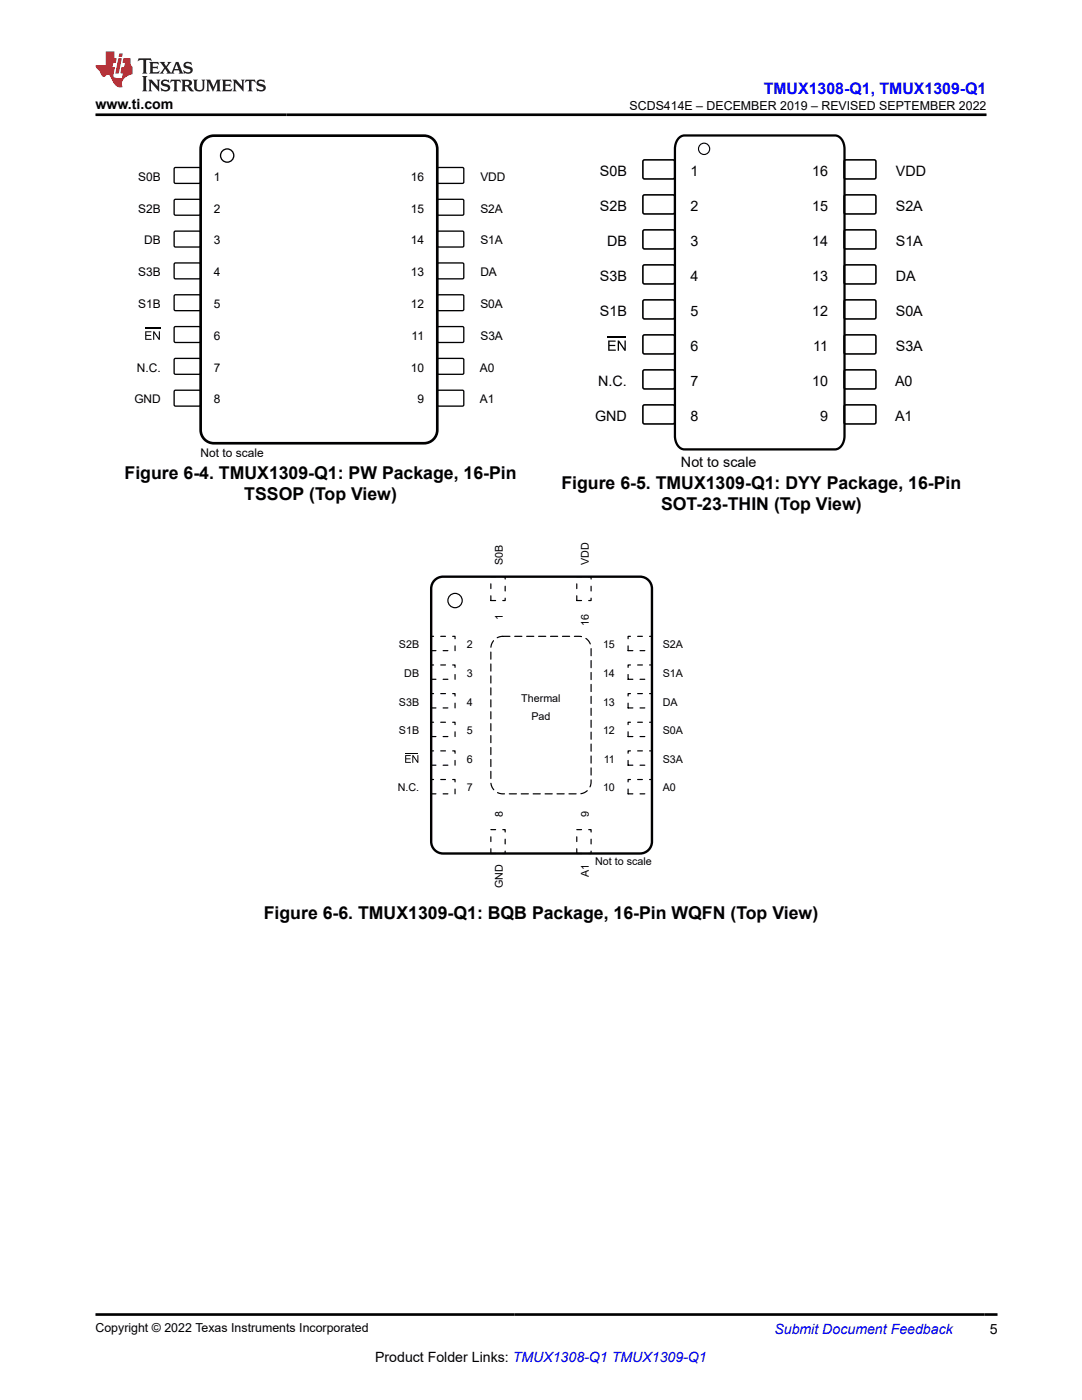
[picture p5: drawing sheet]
<svg xmlns="http://www.w3.org/2000/svg" width="216mm" height="279mm" viewBox="0 0 216 279" stroke-linecap="round" stroke-linejoin="round" font-family="sans-serif">
<defs><g id="words">
<g font-size="3.5">
<text x="24.9" y="95.6">Figure 6-4. TMUX1309-Q1: PW Package, 16-Pin</text>
<text x="48.8" y="99.8">TSSOP (Top View)</text>
<text x="112" y="97.5">Figure 6-5. TMUX1309-Q1: DYY Package, 16-Pin</text>
<text x="131.9" y="101.7">SOT-23-THIN (Top View)</text>
<text x="52.6" y="183.3">Figure 6-6. TMUX1309-Q1: BQB Package, 16-Pin WQFN (Top View)</text>
</g>
<text font-size="3.2" fill="#00f" x="152.4" y="18.7">TMUX1308-Q1, TMUX1309-Q1</text>
<g font-size="2.9">
<text x="119.7" y="35.1">S0B</text>
<text x="137.8" y="35.1">1</text>
<text x="162.1" y="35.1">16</text>
<text x="178.7" y="35.1">VDD</text>
<text x="119.7" y="42.1">S2B</text>
<text x="137.8" y="42.1">2</text>
<text x="162.1" y="42.1">15</text>
<text x="178.7" y="42.1">S2A</text>
<text x="121.1" y="49">DB</text>
<text x="137.8" y="49">3</text>
<text x="162.1" y="49">14</text>
<text x="178.7" y="49">S1A</text>
<text x="119.7" y="56">S3B</text>
<text x="137.8" y="56">4</text>
<text x="162.1" y="56">13</text>
<text x="178.7" y="56">DA</text>
<text x="119.7" y="63">S1B</text>
<text x="137.8" y="63">5</text>
<text x="162.1" y="63">12</text>
<text x="178.7" y="63">S0A</text>
<text x="137.8" y="70">6</text>
<text x="162.3" y="70">11</text>
<text x="178.7" y="70">S3A</text>
<text x="119.4" y="77">N.C.</text>
<text x="137.8" y="77">7</text>
<text x="162.1" y="77">10</text>
<text x="178.6" y="77">A0</text>
<text x="118.8" y="84">GND</text>
<text x="137.8" y="84">8</text>
<text x="163.7" y="84">9</text>
<text x="178.6" y="84">A1</text>
<text x="135.9" y="93.1">Not to scale</text>
</g>
<g font-size="2.8">
<text x="19" y="21.8">www.ti.com</text>
<text x="197.5" y="266.1">5</text>
<text x="74.9" y="271.7">Product Folder Links: TMUX1308-Q1 TMUX1309-Q1</text>
</g>
<text font-size="2.8" fill="#00f" x="154.5" y="266.2">Submit Document Feedback</text>
<g font-size="2.5">
<text x="125.6" y="21.9">SCDS414E – DECEMBER 2019 – REVISED SEPTEMBER 2022</text>
<text x="19" y="265.9">Copyright © 2022 Texas Instruments Incorporated</text>
</g>
<g font-size="2.4">
<text x="27.6" y="36.1">S0B</text>
<text x="42.7" y="36.1">1</text>
<text x="82" y="36.1">16</text>
<text x="95.9" y="36.1">VDD</text>
<text x="27.6" y="42.4">S2B</text>
<text x="42.7" y="42.4">2</text>
<text x="82" y="42.4">15</text>
<text x="95.9" y="42.4">S2A</text>
<text x="28.8" y="48.8">DB</text>
<text x="42.7" y="48.8">3</text>
<text x="82" y="48.8">14</text>
<text x="95.9" y="48.8">S1A</text>
<text x="27.6" y="55.1">S3B</text>
<text x="42.7" y="55.1">4</text>
<text x="82" y="55.1">13</text>
<text x="95.9" y="55.1">DA</text>
<text x="27.6" y="61.5">S1B</text>
<text x="42.7" y="61.5">5</text>
<text x="82" y="61.5">12</text>
<text x="95.9" y="61.5">S0A</text>
<text x="42.7" y="67.8">6</text>
<text x="82.1" y="67.8">11</text>
<text x="95.9" y="67.8">S3A</text>
<text x="27.3" y="74.2">N.C.</text>
<text x="42.7" y="74.2">7</text>
<text x="82" y="74.2">10</text>
<text x="95.7" y="74.2">A0</text>
<text x="26.8" y="80.5">GND</text>
<text x="42.7" y="80.5">8</text>
<text x="83.3" y="80.5">9</text>
<text x="95.7" y="80.5">A1</text>
<text x="40" y="91.1">Not to scale</text>
</g>
<g font-size="2.1">
<text x="100.3" y="112.7" transform="rotate(-90 100.3 112.7)">S0B</text>
<text x="117.5" y="112.7" transform="rotate(-90 117.5 112.7)">VDD</text>
<text x="100.3" y="123.7" transform="rotate(-90 100.3 123.7)">1</text>
<text x="117.5" y="124.9" transform="rotate(-90 117.5 124.9)">16</text>
<text x="79.6" y="129.4">S2B</text>
<text x="93.2" y="129.4">2</text>
<text x="120.3" y="129.4">15</text>
<text x="132.2" y="129.4">S2A</text>
<text x="80.7" y="135.1">DB</text>
<text x="93.2" y="135.1">3</text>
<text x="120.3" y="135.1">14</text>
<text x="132.2" y="135.1">S1A</text>
<text x="79.6" y="140.8">S3B</text>
<text x="93.2" y="140.8">4</text>
<text x="104" y="140.1">Thermal</text>
<text x="106" y="143.7">Pad</text>
<text x="120.3" y="140.8">13</text>
<text x="132.2" y="140.8">DA</text>
<text x="79.6" y="146.5">S1B</text>
<text x="93.2" y="146.5">5</text>
<text x="120.3" y="146.5">12</text>
<text x="132.2" y="146.5">S0A</text>
<text x="93.2" y="152.2">6</text>
<text x="120.5" y="152.2">11</text>
<text x="132.2" y="152.2">S3A</text>
<text x="79.4" y="158">N.C.</text>
<text x="93.2" y="158">7</text>
<text x="120.3" y="158">10</text>
<text x="132.2" y="158">A0</text>
<text x="100.3" y="163" transform="rotate(-90 100.3 163)">8</text>
<text x="117.5" y="163" transform="rotate(-90 117.5 163)">9</text>
<text x="118.8" y="172.7">Not to scale</text>
<text x="100.3" y="177.2" transform="rotate(-90 100.3 177.2)">GND</text>
<text x="117.5" y="175.1" transform="rotate(-90 117.5 175.1)">A1</text>
</g>
</g></defs>
<path d="M34.9 33.5h5l.1 .2v2.8l-.2 .1h-4.9l-.2-.3v-2.6z" fill="none" stroke="#000" stroke-width=".26"/>
<path d="M87.4 33.5h5l.1 .2v2.8l-.2 .1h-4.9l-.1-.3v-2.6z" fill="#fff"/>
<path d="M87.4 33.5h5l.1 .2v2.8l-.2 .1h-4.9l-.1-.3v-2.6z" fill="none" stroke="#000" stroke-width=".26"/>
<path d="M34.9 39.8h5l.1 .2v2.8l-.2 .2-4.9-.1-.2-.2v-2.7z" fill="#fff"/>
<path d="M34.9 39.8h5l.1 .2v2.8l-.2 .2-4.9-.1-.2-.2v-2.7z" fill="none" stroke="#000" stroke-width=".26"/>
<path d="M87.4 39.8h5l.1 .2v2.8l-.2 .2-4.9-.1-.1-.2v-2.7z" fill="#fff"/>
<path d="M87.4 39.8h5l.1 .2v2.8l-.2 .2-4.9-.1-.1-.2v-2.7z" fill="none" stroke="#000" stroke-width=".26"/>
<path d="M34.9 46.2h5l.1 .2v2.8l-.2 .1h-4.9l-.2-.3v-2.6z" fill="#fff"/>
<path d="M34.9 46.2h5l.1 .2v2.8l-.2 .1h-4.9l-.2-.3v-2.6z" fill="none" stroke="#000" stroke-width=".26"/>
<path d="M87.4 46.2h5l.1 .2v2.8l-.2 .1h-4.9l-.1-.3v-2.6z" fill="#fff"/>
<path d="M87.4 46.2h5l.1 .2v2.8l-.2 .1h-4.9l-.1-.3v-2.6z" fill="none" stroke="#000" stroke-width=".26"/>
<path d="M34.9 52.5h5l.1 .2v2.8l-.2 .2-4.9-.1-.2-.2v-2.7z" fill="#fff"/>
<path d="M34.9 52.5h5l.1 .2v2.8l-.2 .2-4.9-.1-.2-.2v-2.7z" fill="none" stroke="#000" stroke-width=".26"/>
<path d="M87.4 52.5h5l.1 .2v2.8l-.2 .2-4.9-.1-.1-.2v-2.7z" fill="#fff"/>
<path d="M87.4 52.5h5l.1 .2v2.8l-.2 .2-4.9-.1-.1-.2v-2.7z" fill="none" stroke="#000" stroke-width=".26"/>
<path d="M34.9 58.9h5l.1 .2v2.8l-.2 .1h-4.9l-.2-.3v-2.6z" fill="#fff"/>
<path d="M34.9 58.9h5l.1 .2v2.8l-.2 .1h-4.9l-.2-.3v-2.6z" fill="none" stroke="#000" stroke-width=".26"/>
<path d="M87.3 59l.2-.2 4.9 .1 .1 .2v2.8l-.2 .1h-4.9l-.1-.3z" fill="#fff"/>
<path d="M87.3 59l.2-.2 4.9 .1 .1 .2v2.8l-.2 .1h-4.9l-.1-.3z" fill="none" stroke="#000" stroke-width=".26"/>
<path d="M34.9 65.2h5l.1 .2v2.8l-.2 .2-4.9-.1-.2-.2v-2.7z" fill="#fff"/>
<path d="M34.9 65.2h5l.1 .2v2.8l-.2 .2-4.9-.1-.2-.2v-2.7z" fill="none" stroke="#000" stroke-width=".26"/>
<path d="M29 66.1v1.7h1.2v-.2h-1v-.6h.9v-.2h-.9v-.5h1v-.2zM30.6 66.1v1.7h.2v-1.3l.9 1.3h.2v-1.7h-.2v1.4l-.9-1.4z" fill="#000"/>
<path d="M87.3 65.3l.2-.1h4.9l.1 .2v2.8l-.2 .2-4.9-.1-.1-.2z" fill="#fff"/>
<path d="M87.3 65.3l.2-.1h4.9l.1 .2v2.8l-.2 .2-4.9-.1-.1-.2z" fill="none" stroke="#000" stroke-width=".26"/>
<path d="M34.9 71.6h5l.1 .2v2.8l-.2 .1h-4.9l-.2-.3v-2.6z" fill="#fff"/>
<path d="M34.9 71.6h5l.1 .2v2.8l-.2 .1h-4.9l-.2-.3v-2.6z" fill="none" stroke="#000" stroke-width=".26"/>
<path d="M87.3 71.7l.2-.2 4.9 .1 .1 .2v2.8l-.2 .1h-4.9l-.1-.3z" fill="#fff"/>
<path d="M87.3 71.7l.2-.2 4.9 .1 .1 .2v2.8l-.2 .1h-4.9l-.1-.3z" fill="none" stroke="#000" stroke-width=".26"/>
<path d="M34.9 77.9h5l.1 .2v2.8l-.2 .2-4.9-.1-.2-.2v-2.7z" fill="#fff"/>
<path d="M34.9 77.9h5l.1 .2v2.8l-.2 .2-4.9-.1-.2-.2v-2.7z" fill="none" stroke="#000" stroke-width=".26"/>
<path d="M87.3 78l.2-.1h4.9l.1 .2v2.8l-.2 .2-4.9-.1-.1-.2z" fill="#fff"/>
<g fill="none" stroke="#000" stroke-width=".26">
<path d="M87.3 78l.2-.1h4.9l.1 .2v2.8l-.2 .2-4.9-.1-.1-.2z"/>
<circle cx="45.3" cy="31" r="1.32"/>
</g>
<path d="M41 27.7l1.1-.6h.6h41.9a2.64 2.64 0 0 1 2.7 2.6v56.1a2.64 2.64 0 0 1-2.7 2.7h-41.9a2.64 2.64 0 0 1-2.7-2.7v-56.1a2.64 2.64 0 0 1 1-2z" fill="none" stroke="#000" stroke-width=".53"/>
<path d="M28.9 65.5h3.1" fill="none" stroke="#000" stroke-width=".21"/>
<path d="M128.4 31.9h6.1l.1 .3v3.4l-.3 .1h-5.9l-.1-.3v-3.2z" fill="#fff"/>
<path d="M128.4 31.9h6.1l.1 .3v3.4l-.3 .1h-5.9l-.1-.3v-3.2z" fill="none" stroke="#000" stroke-width=".32"/>
<path d="M168.5 32.1l.2-.2h5.9l.2 .3-.1 3.4-.2 .1h-5.9l-.2-.3z" fill="#fff"/>
<path d="M168.5 32.1l.2-.2h5.9l.2 .3-.1 3.4-.2 .1h-5.9l-.2-.3z" fill="none" stroke="#000" stroke-width=".32"/>
<path d="M128.4 38.9h6.1l.1 .3v3.3l-.3 .2h-5.9l-.1-.3v-3.2z" fill="#fff"/>
<path d="M128.4 38.9h6.1l.1 .3v3.3l-.3 .2h-5.9l-.1-.3v-3.2z" fill="none" stroke="#000" stroke-width=".32"/>
<path d="M168.5 39l.2-.1h5.9l.2 .3-.1 3.3-.2 .2h-5.9l-.2-.3z" fill="#fff"/>
<path d="M168.5 39l.2-.1h5.9l.2 .3-.1 3.3-.2 .2h-5.9l-.2-.3z" fill="none" stroke="#000" stroke-width=".32"/>
<path d="M128.4 45.9h6.1l.1 .3v3.3l-.3 .2-5.9-.1-.1-.2v-3.2z" fill="#fff"/>
<path d="M128.4 45.9h6.1l.1 .3v3.3l-.3 .2-5.9-.1-.1-.2v-3.2z" fill="none" stroke="#000" stroke-width=".32"/>
<path d="M168.5 46l.2-.1h5.9l.2 .3-.1 3.3-.2 .2-5.9-.1-.2-.2z" fill="#fff"/>
<path d="M168.5 46l.2-.1h5.9l.2 .3-.1 3.3-.2 .2-5.9-.1-.2-.2z" fill="none" stroke="#000" stroke-width=".32"/>
<path d="M128.4 52.9h6.1l.1 .3v3.3l-.3 .2-5.9-.1-.1-.2v-3.2z" fill="#fff"/>
<path d="M128.4 52.9h6.1l.1 .3v3.3l-.3 .2-5.9-.1-.1-.2v-3.2z" fill="none" stroke="#000" stroke-width=".32"/>
<path d="M168.6 52.9h6l.2 .3-.1 3.3-.2 .2-5.9-.1-.2-.2v-3.2z" fill="#fff"/>
<path d="M168.6 52.9h6l.2 .3-.1 3.3-.2 .2-5.9-.1-.2-.2v-3.2z" fill="none" stroke="#000" stroke-width=".32"/>
<path d="M128.4 59.9h6.1l.1 .3v3.3l-.3 .2-5.9-.1-.1-.3v-3.1z" fill="#fff"/>
<path d="M128.4 59.9h6.1l.1 .3v3.3l-.3 .2-5.9-.1-.1-.3v-3.1z" fill="none" stroke="#000" stroke-width=".32"/>
<path d="M168.6 59.9h6l.2 .3-.1 3.3-.2 .2-5.9-.1-.2-.3v-3.1z" fill="#fff"/>
<path d="M168.6 59.9h6l.2 .3-.1 3.3-.2 .2-5.9-.1-.2-.3v-3.1z" fill="none" stroke="#000" stroke-width=".32"/>
<path d="M128.4 66.9h6.1l.1 .2v3.4l-.3 .1h-5.9l-.1-.3v-3.2z" fill="#fff"/>
<path d="M128.4 66.9h6.1l.1 .2v3.4l-.3 .1h-5.9l-.1-.3v-3.2z" fill="none" stroke="#000" stroke-width=".32"/>
<path d="M121.4 68v2h1.5v-.2h-1.3v-.7h1.2v-.3h-1.2v-.6h1.2v-.2zM123.3 68v2h.2v-1.6l1.1 1.6h.3v-2h-.3v1.6l-1.1-1.6z" fill="#000"/>
<path d="M168.6 66.9h6l.2 .2-.1 3.4-.2 .1h-5.9l-.2-.3v-3.2z" fill="#fff"/>
<path d="M168.6 66.9h6l.2 .2-.1 3.4-.2 .1h-5.9l-.2-.3v-3.2z" fill="none" stroke="#000" stroke-width=".32"/>
<path d="M128.4 73.9h6.1l.1 .2v3.4l-.3 .1h-5.9l-.1-.3v-3.2z" fill="#fff"/>
<path d="M128.4 73.9h6.1l.1 .2v3.4l-.3 .1h-5.9l-.1-.3v-3.2z" fill="none" stroke="#000" stroke-width=".32"/>
<path d="M168.5 74l.2-.2 5.9 .1 .2 .2-.1 3.4-.2 .1h-5.9l-.2-.3z" fill="#fff"/>
<path d="M168.5 74l.2-.2 5.9 .1 .2 .2-.1 3.4-.2 .1h-5.9l-.2-.3z" fill="none" stroke="#000" stroke-width=".32"/>
<path d="M128.4 80.8h6.1l.1 .3v3.4l-.3 .1h-5.9l-.1-.3v-3.2z" fill="#fff"/>
<path d="M128.4 80.8h6.1l.1 .3v3.4l-.3 .1h-5.9l-.1-.3v-3.2z" fill="none" stroke="#000" stroke-width=".32"/>
<path d="M168.5 81l.2-.2h5.9l.2 .3-.1 3.4-.2 .1h-5.9l-.2-.3z" fill="#fff"/>
<path d="M168.5 81l.2-.2h5.9l.2 .3-.1 3.4-.2 .1h-5.9l-.2-.3z" fill="none" stroke="#000" stroke-width=".32"/>
<path d="M135.4 27.6l.7-.5 .5-.1h30a2.34 2.34 0 0 1 1.9 2.7v57.3a2.47 2.47 0 0 1-1.9 2.7h-30a2.34 2.34 0 0 1-1.9-2.7v-57.3a3.2 3.2 0 0 1 .7-2.1z" fill="none" stroke="#000" stroke-width=".45"/>
<path d="M121.3 67.4h3.7" fill="none" stroke="#000" stroke-width=".26"/>
<circle cx="140.5" cy="29.7" r="1.12" fill="none" stroke="#000" stroke-width=".22"/>
<path d="M98.5 127.9a2.37 2.37 0 0 1 1.8-.9h15.3a2.38 2.38 0 0 1 2.3 2.4v26.6a2.38 2.38 0 0 1-2.3 2.4h-15.3a2.38 2.38 0 0 1-2.4-2.4v-26.6l.1-.6z" fill="none" stroke="#000" stroke-width=".24" stroke-dasharray="1.4 1"/>
<path d="M86 127h4.8v2.9h-4.8z" fill="#fff"/>
<path d="M86 127h4.8v2.9h-4.8z" fill="none" stroke="#000" stroke-width=".24" stroke-dasharray="1 1.4"/>
<path d="M86 132.7h4.8v2.9h-4.8z" fill="#fff"/>
<path d="M86 132.7h4.8v2.9h-4.8z" fill="none" stroke="#000" stroke-width=".24" stroke-dasharray="1 1.4"/>
<path d="M86 138.4h4.8v2.9h-4.8z" fill="#fff"/>
<path d="M86 138.4h4.8v2.9h-4.8z" fill="none" stroke="#000" stroke-width=".24" stroke-dasharray="1 1.4"/>
<path d="M86 144.1h4.8v2.9h-4.8z" fill="#fff"/>
<path d="M86 144.1h4.8v2.9h-4.8z" fill="none" stroke="#000" stroke-width=".24" stroke-dasharray="1 1.4"/>
<path d="M86 149.9h4.8v2.8h-4.8z" fill="#fff"/>
<path d="M86 149.9h4.8v2.8h-4.8z" fill="none" stroke="#000" stroke-width=".24" stroke-dasharray="1 1.4"/>
<path d="M80.8 150.7v1.5h1.2v-.1h-1v-.6h.9v-.1h-.9v-.5h1v-.2zM82.3 150.7v1.5h.2v-1.2l.8 1.2h.2v-1.5h-.2v1.2l-.8-1.2z" fill="#000"/>
<path d="M86 155.6h4.8v2.8h-4.8z" fill="#fff"/>
<path d="M86 155.6h4.8v2.8h-4.8z" fill="none" stroke="#000" stroke-width=".24" stroke-dasharray="1 1.4"/>
<path d="M97.9 165.6h2.9v4.7h-2.9z" fill="#fff"/>
<path d="M97.9 165.6h2.9v4.7h-2.9z" fill="none" stroke="#000" stroke-width=".24" stroke-dasharray="1 1.4"/>
<path d="M115.1 165.6h2.8v4.7h-2.8z" fill="#fff"/>
<path d="M115.1 165.6h2.8v4.7h-2.8z" fill="none" stroke="#000" stroke-width=".24" stroke-dasharray="1 1.4"/>
<path d="M125.3 155.6h4.8v2.8h-4.8z" fill="#fff"/>
<path d="M125.3 155.6h4.8v2.8h-4.8z" fill="none" stroke="#000" stroke-width=".24" stroke-dasharray="1 1.4"/>
<path d="M125.3 149.9h4.8v2.8h-4.8z" fill="#fff"/>
<path d="M125.3 149.9h4.8v2.8h-4.8z" fill="none" stroke="#000" stroke-width=".24" stroke-dasharray="1 1.4"/>
<path d="M125.3 144.1h4.8v2.9h-4.8z" fill="#fff"/>
<path d="M125.3 144.1h4.8v2.9h-4.8z" fill="none" stroke="#000" stroke-width=".24" stroke-dasharray="1 1.4"/>
<path d="M125.3 138.4h4.8v2.9h-4.8z" fill="#fff"/>
<path d="M125.3 138.4h4.8v2.9h-4.8z" fill="none" stroke="#000" stroke-width=".24" stroke-dasharray="1 1.4"/>
<path d="M125.3 132.7h4.8v2.9h-4.8z" fill="#fff"/>
<path d="M125.3 132.7h4.8v2.9h-4.8z" fill="none" stroke="#000" stroke-width=".24" stroke-dasharray="1 1.4"/>
<path d="M125.3 127h4.8v2.9h-4.8z" fill="#fff"/>
<path d="M125.3 127h4.8v2.9h-4.8z" fill="none" stroke="#000" stroke-width=".24" stroke-dasharray="1 1.4"/>
<path d="M115.1 115.1h2.8v4.8h-2.8z" fill="#fff"/>
<path d="M115.1 115.1h2.8v4.8h-2.8z" fill="none" stroke="#000" stroke-width=".24" stroke-dasharray="1 1.4"/>
<path d="M97.9 115.1h2.9v4.8h-2.9z" fill="#fff"/>
<path d="M97.9 115.1h2.9v4.8h-2.9z" fill="none" stroke="#000" stroke-width=".24" stroke-dasharray="1 1.4"/>
<circle cx="90.8" cy="119.9" r="1.43" fill="none" stroke="#000" stroke-width=".24"/>
<path d="M86.6 116a2.37 2.37 0 0 1 1.8-.9h39.3a2.38 2.38 0 0 1 2.4 2.4v50.5a2.38 2.38 0 0 1-2.4 2.3h-39.3a2.38 2.38 0 0 1-2.4-2.3v-50.5l.1-.6z" fill="none" stroke="#000" stroke-width=".48"/>
<path d="M80.9 150.3h2.5" fill="none" stroke="#000" stroke-width=".2"/>
<path d="M27.7 11.6l-.2 .6 .5-.2h.6v.1v2.2l-.2 .4h1l-.2-.4v-2.2v-.1h.5l.5 .2-.1-.6zM29.8 12.4l.2 .3v1.6l-.2 .4h1.9l.1-.6a1.08 1.08 0 0 1-1.3 .2v-.7h.6l.4 .2v-.7l-.4 .2h-.6v-.5l.2-.2a1 1 0 0 1 1 .3l-.1-.5zM31.8 12.4l1 1.1-1 1.2h.9l-.2-.2 .4-.8 .5 .8-.2 .2h1.6l-.2-.2 .1-.5h1l.1 .5-.1 .2h.9l-.2-.4-.8-1.9h-.5l-1 2.1-.8-1.1 .9-1h-.8l.2 .2-.5 .6-.3-.6 .1-.2zM35.2 12.8l.4 1h-.8zM36.8 12.5a.65 .65 0 0 0-.2 .7 .65 .65 0 0 0 .6 .5l.7 .1 .1 .3a.79 .79 0 0 1-.7 .4 .79 .79 0 0 1-.7-.5l.1 .7 .2-.1a.93 .93 0 0 0 1.1 0 .93 .93 0 0 0 .4-.9 1.46 1.46 0 0 0-1.2-.6l-.1-.3a1.09 1.09 0 0 1 1.2 .2l-.2-.6-.1 .1-.6-.2zM28.4 15.2l.2 .4v2.2l-.2 .4h1l-.2-.4v-2.2l.2-.4zM29.6 15.9l.2 .4v1.5l-.2 .4h.8l-.3-.4v-1.3l1.7 1.8v-2l.2-.4h-.8l.2 .2 .1 1.1-1.2-1.3zM32.3 16a.65 .65 0 0 0-.2 .8 .65 .65 0 0 0 .7 .4l.6 .2 .1 .2a.79 .79 0 0 1-.7 .4 .79 .79 0 0 1-.7-.5l.1 .7 .2-.1a.93 .93 0 0 0 1.1 .1 .93 .93 0 0 0 .4-1 1.46 1.46 0 0 0-1.2-.5l-.1-.4a1.09 1.09 0 0 1 1.2 .2l-.2-.6-.1 .1-.6-.1zM34.1 15.9l-.1 .6a.63 .63 0 0 1 .7-.3l.1 1.6-.3 .4h1l-.2-.4v-1.6a.66 .66 0 0 1 .8 .3l-.1-.6zM36.2 15.9l.2 .4v1.5l-.2 .4h.9l-.2-.2v-.7h.5l.1 .2a.79 .79 0 0 0 1.2 .6l-1-.9a.61 .61 0 0 0 .6-.6 .61 .61 0 0 0-.5-.7zM36.9 16.2h.2a.47 .47 0 0 1 .5 .1 .47 .47 0 0 1 .1 .5l-.2 .1-.6 .1zM38.5 15.9l.2 .2a2.27 2.27 0 0 0 .4 2 1.04 1.04 0 0 0 1.7-.7v-1.3l.2-.2h-.8l.2 .4v1.1a.6 .6 0 0 1-.6 .6 .6 .6 0 0 1-.6-.6v-1.1l.3-.4zM41.1 15.9l.2 .4v1.5l-.2 .4h.7l-.2-.4v-1.4l.9 1.9 .8-1.9v1.4l-.2 .4h1l-.3-.4v-1.5l.3-.4h-.8l-.7 1.5-.7-1.5zM44.3 15.9l.2 .4v1.5l-.2 .4h1.9l.1-.6a1.09 1.09 0 0 1-1.3 .2v-.7h.6l.4 .2v-.6l-.4 .2h-.6v-.6l.2-.1a1.01 1.01 0 0 1 1 .3l-.1-.6zM46.4 15.9l.3 .4v1.5l-.3 .4h.8l-.2-.4v-1.3l1.6 1.8v-2l.2-.4h-.7l.2 .2v1.1l-1.2-1.3zM49 15.9l-.1 .6a.63 .63 0 0 1 .8-.3v1.6l-.3 .4h1l-.2-.4v-1.6a.66 .66 0 0 1 .8 .3l-.1-.6zM51.4 16a.65 .65 0 0 0-.2 .8 .65 .65 0 0 0 .6 .4l.6 .2 .2 .2a.79 .79 0 0 1-.8 .4 .79 .79 0 0 1-.6-.5l.1 .7 .2-.1a.93 .93 0 0 0 1 .1 .93 .93 0 0 0 .5-1 1.46 1.46 0 0 0-1.3-.5l-.1-.4a1.09 1.09 0 0 1 1.3 .2l-.2-.6-.2 .1-.5-.1z" fill="#231f20"/>
<path d="M21.1 10.3v2.7h-2.1l.1 .4 .9 1a.95 .95 0 0 0 .9 .9 .59 .59 0 0 1 .6-.4 .59 .59 0 0 1 .5 .3l.4 .8a1.59 1.59 0 0 0 2.1 1.4 1.61 1.61 0 0 1 1-2.3l1-.3-.1-1.5a1.59 1.59 0 0 1-.4-1.7h-1.4l-.2 .9h.5l-.1 .9h-.5l-.2 .9v.3l.4 .1-.2 .9h-.6a.73 .73 0 0 1-1.1-.7l.3-1.5h-.5l.2-.9h.5l.2-.9h-.5v-1.3zM23.6 11.6l-.6 3.1h.7l.6-3.1zM23.8 10.7l-.1 .6h.7l.1-.6z" fill="#ed1c24"/>
<path d="M19 22.9h177.8M19.1 262.3h179.9" fill="none" stroke="#000" stroke-width=".53"/>
<use href="#words"/>
</svg>
